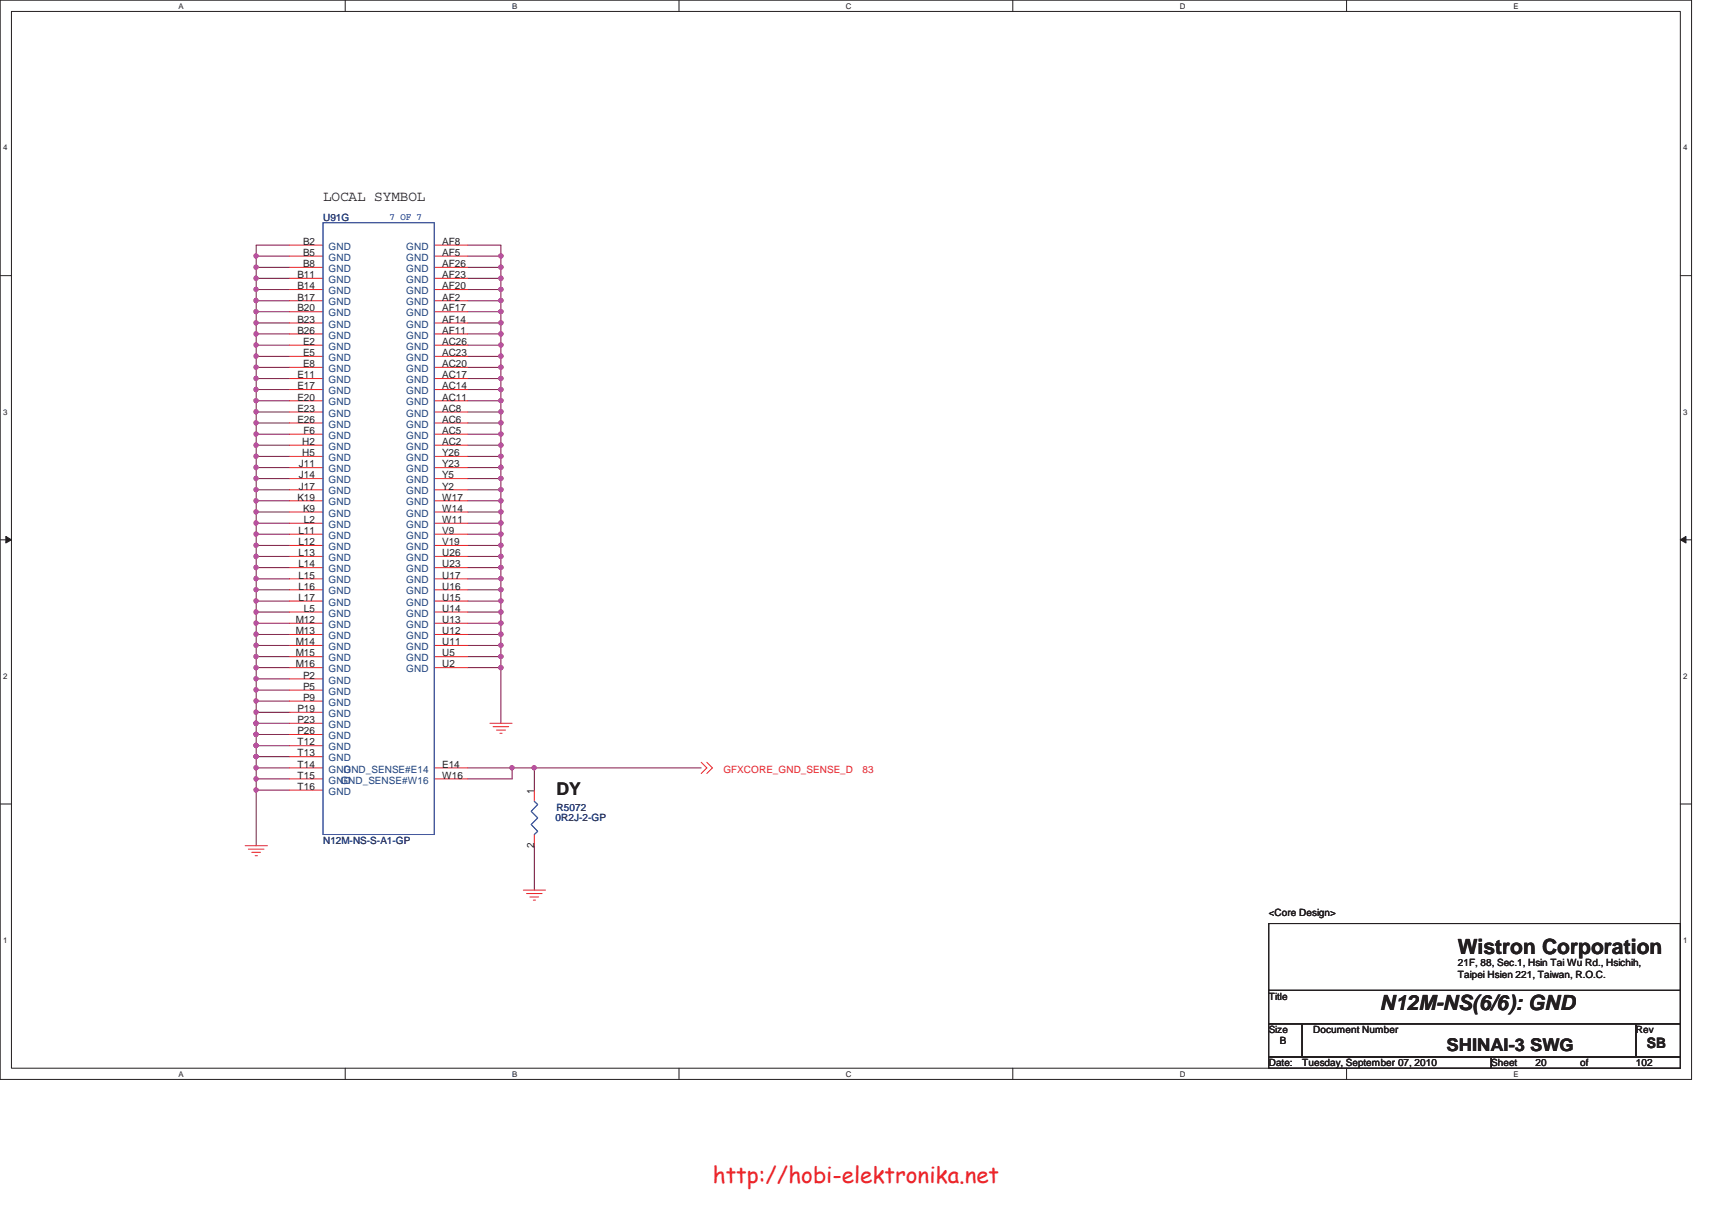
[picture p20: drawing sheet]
<svg xmlns="http://www.w3.org/2000/svg" width="297mm" height="210mm" viewBox="0 0 297 210" stroke-linecap="round" stroke-linejoin="round" font-family="sans-serif">
<defs><g id="words">
<text font-size="3.9" fill="#ed2024" x="123.7" y="205.2">http://hobi-elektronika.net</text>
<g font-size="3.6" fill="#231f20">
<text x="252.9" y="165.6">Wistron Corporation</text>
<text x="239.4" y="175.2">N12M-NS(6/6): GND</text>
</g>
<g font-size="3" fill="#231f20">
<text x="96.6" y="138">DY</text>
<text x="251" y="182.4">SHINAI-3 SWG</text>
</g>
<g font-size="2.5" fill="#231f20">
<text x="56" y="34.9">LOCAL SYMBOL</text>
<text x="285.7" y="181.9">SB</text>
</g>
<g font-size="1.7" fill="#2d2d72">
<text x="56" y="38.4">U91G</text>
<text x="96.4" y="142.4">0R2J-2-GP</text>
<text x="96.6" y="140.7">R5072</text>
<text x="56" y="146.4">N12M-NS-S-A1-GP</text>
</g>
<text font-size="1.7" fill="#3a53a4" x="67.6" y="38.1">7 OF 7</text>
<g font-size="1.7" fill="#231f20">
<text x="52.6" y="42.5">B2</text>
<text x="52.6" y="44.4">B5</text>
<text x="52.6" y="46.4">B8</text>
<text x="76.7" y="46.4">AF26</text>
<text x="76.7" y="44.4">AF5</text>
<text x="76.7" y="42.5">AF8</text>
<text x="51.6" y="48.3">B11</text>
<text x="51.6" y="50.2">B14</text>
<text x="51.6" y="52.2">B17</text>
<text x="76.7" y="52.2">AF2</text>
<text x="76.7" y="50.2">AF20</text>
<text x="76.7" y="48.3">AF23</text>
<text x="51.6" y="54.1">B20</text>
<text x="51.6" y="56">B23</text>
<text x="51.6" y="57.9">B26</text>
<text x="52.6" y="59.9">E2</text>
<text x="76.7" y="59.9">AC26</text>
<text x="76.7" y="57.9">AF11</text>
<text x="76.7" y="54.1">AF17</text>
<text x="76.7" y="56">AF14</text>
<text x="51.6" y="65.7">E11</text>
<text x="52.6" y="61.8">E5</text>
<text x="52.6" y="63.7">E8</text>
<text x="76.7" y="65.7">AC17</text>
<text x="76.7" y="63.7">AC20</text>
<text x="76.7" y="61.8">AC23</text>
<text x="51.6" y="67.6">E17</text>
<text x="51.6" y="69.5">E20</text>
<text x="51.6" y="71.5">E23</text>
<text x="76.7" y="71.5">AC8</text>
<text x="76.7" y="69.5">AC11</text>
<text x="76.7" y="67.6">AC14</text>
<text x="51.6" y="73.4">E26</text>
<text x="52.4" y="77.2">H2</text>
<text x="52.7" y="75.3">F6</text>
<text x="76.7" y="77.2">AC2</text>
<text x="76.7" y="75.3">AC5</text>
<text x="76.7" y="73.4">AC6</text>
<text x="51.9" y="81.1">J11</text>
<text x="51.9" y="83">J14</text>
<text x="52.4" y="79.2">H5</text>
<text x="76.7" y="83">Y5</text>
<text x="76.7" y="81.1">Y23</text>
<text x="76.7" y="79.2">Y26</text>
<text x="51.6" y="86.9">K19</text>
<text x="51.9" y="85">J17</text>
<text x="52.6" y="88.8">K9</text>
<text x="76.7" y="88.8">W14</text>
<text x="76.7" y="86.9">W17</text>
<text x="76.7" y="85">Y2</text>
<text x="51.8" y="92.7">L11</text>
<text x="51.8" y="94.6">L12</text>
<text x="52.7" y="90.8">L2</text>
<text x="76.7" y="94.6">V19</text>
<text x="76.7" y="92.7">V9</text>
<text x="76.7" y="90.8">W11</text>
<text x="51.8" y="96.5">L13</text>
<text x="51.8" y="98.5">L14</text>
<text x="51.8" y="100.4">L15</text>
<text x="76.7" y="100.4">U17</text>
<text x="76.7" y="98.5">U23</text>
<text x="76.7" y="96.5">U26</text>
<text x="51.8" y="102.3">L16</text>
<text x="51.8" y="104.3">L17</text>
<text x="52.7" y="106.2">L5</text>
<text x="76.7" y="106.2">U14</text>
<text x="76.7" y="104.3">U15</text>
<text x="76.7" y="102.3">U16</text>
<text x="51.3" y="108.1">M12</text>
<text x="51.3" y="110.1">M13</text>
<text x="51.3" y="112">M14</text>
<text x="51.3" y="113.9">M15</text>
<text x="76.7" y="113.9">U5</text>
<text x="76.7" y="112">U11</text>
<text x="76.7" y="110.1">U12</text>
<text x="76.7" y="108.1">U13</text>
<text x="51.3" y="115.8">M16</text>
<text x="52.6" y="117.8">P2</text>
<text x="52.6" y="119.7">P5</text>
<text x="76.7" y="115.8">U2</text>
<text x="51.6" y="123.6">P19</text>
<text x="51.6" y="125.5">P23</text>
<text x="52.6" y="121.6">P9</text>
<text x="51.6" y="127.4">P26</text>
<text x="51.6" y="129.4">T12</text>
<text x="51.6" y="131.3">T13</text>
<text x="51.6" y="133.2">T14</text>
<text x="51.6" y="135.1">T15</text>
<text x="51.6" y="137.1">T16</text>
<text x="76.7" y="135.1">W16</text>
<text x="76.7" y="133.2">E14</text>
<text x="92.7" y="137.7" transform="rotate(-90 92.7 137.7)">1</text>
<text x="92.7" y="147.1" transform="rotate(-90 92.7 147.1)">2</text>
<text x="220.1" y="159">&lt;Core Design&gt;</text>
<text x="252.9" y="167.7">21F, 88, Sec.1, Hsin Tai Wu Rd., Hsichih,</text>
<text x="220.1" y="173.5">Title</text>
<text x="252.9" y="169.7">Taipei Hsien 221, Taiwan, R.O.C.</text>
<text x="220.1" y="179.3">Size</text>
<text x="227.8" y="179.3">Document Number</text>
<text x="283.8" y="179.3">Rev</text>
<text x="220.1" y="185">Date:</text>
<text x="222" y="181.2">B</text>
<text x="225.9" y="185">Tuesday, September 07, 2010</text>
<text x="258.7" y="185">Sheet</text>
<text x="266.4" y="185">20</text>
<text x="274.2" y="185">of</text>
<text x="283.8" y="185">102</text>
</g>
<g font-size="1.7" fill="#1d437e">
<text x="57" y="43.3">GND</text>
<text x="57" y="45.3">GND</text>
<text x="57" y="47.2">GND</text>
<text x="70.5" y="47.2">GND</text>
<text x="70.5" y="45.3">GND</text>
<text x="70.5" y="43.3">GND</text>
<text x="57" y="49.1">GND</text>
<text x="57" y="51.1">GND</text>
<text x="57" y="53">GND</text>
<text x="70.5" y="53">GND</text>
<text x="70.5" y="51.1">GND</text>
<text x="70.5" y="49.1">GND</text>
<text x="57" y="54.9">GND</text>
<text x="57" y="56.9">GND</text>
<text x="57" y="58.8">GND</text>
<text x="70.5" y="58.8">GND</text>
<text x="70.5" y="54.9">GND</text>
<text x="70.5" y="56.9">GND</text>
<text x="57" y="60.7">GND</text>
<text x="57" y="62.6">GND</text>
<text x="57" y="64.6">GND</text>
<text x="70.5" y="64.6">GND</text>
<text x="70.5" y="62.6">GND</text>
<text x="70.5" y="60.7">GND</text>
<text x="57" y="66.5">GND</text>
<text x="57" y="68.4">GND</text>
<text x="57" y="70.4">GND</text>
<text x="70.5" y="70.4">GND</text>
<text x="70.5" y="68.4">GND</text>
<text x="70.5" y="66.5">GND</text>
<text x="57" y="72.3">GND</text>
<text x="57" y="74.2">GND</text>
<text x="57" y="76.2">GND</text>
<text x="70.5" y="76.2">GND</text>
<text x="70.5" y="74.2">GND</text>
<text x="70.5" y="72.3">GND</text>
<text x="57" y="78.1">GND</text>
<text x="57" y="80">GND</text>
<text x="57" y="82">GND</text>
<text x="57" y="83.9">GND</text>
<text x="70.5" y="83.9">GND</text>
<text x="70.5" y="82">GND</text>
<text x="70.5" y="80">GND</text>
<text x="70.5" y="78.1">GND</text>
<text x="57" y="85.8">GND</text>
<text x="57" y="87.7">GND</text>
<text x="57" y="89.7">GND</text>
<text x="70.5" y="89.7">GND</text>
<text x="70.5" y="87.7">GND</text>
<text x="70.5" y="85.8">GND</text>
<text x="57" y="91.6">GND</text>
<text x="57" y="93.5">GND</text>
<text x="57" y="95.5">GND</text>
<text x="70.5" y="95.5">GND</text>
<text x="70.5" y="93.5">GND</text>
<text x="70.5" y="91.6">GND</text>
<text x="57" y="97.4">GND</text>
<text x="57" y="99.3">GND</text>
<text x="57" y="101.3">GND</text>
<text x="70.5" y="101.3">GND</text>
<text x="70.5" y="99.3">GND</text>
<text x="70.5" y="97.4">GND</text>
<text x="57" y="103.2">GND</text>
<text x="57" y="105.1">GND</text>
<text x="57" y="107">GND</text>
<text x="70.5" y="107">GND</text>
<text x="70.5" y="105.1">GND</text>
<text x="70.5" y="103.2">GND</text>
<text x="57" y="109">GND</text>
<text x="57" y="110.9">GND</text>
<text x="57" y="112.8">GND</text>
<text x="70.5" y="112.8">GND</text>
<text x="70.5" y="110.9">GND</text>
<text x="70.5" y="109">GND</text>
<text x="57" y="114.8">GND</text>
<text x="57" y="116.7">GND</text>
<text x="57" y="118.6">GND</text>
<text x="70.5" y="116.7">GND</text>
<text x="70.5" y="114.8">GND</text>
<text x="57" y="120.6">GND</text>
<text x="57" y="122.5">GND</text>
<text x="57" y="124.4">GND</text>
<text x="57" y="126.3">GND</text>
<text x="57" y="128.3">GND</text>
<text x="57" y="130.2">GND</text>
<text x="57" y="132.1">GND</text>
<text x="57" y="134.1">GND</text>
<text x="57" y="136">GND</text>
<text x="57" y="137.9">GND</text>
<text x="59.1" y="136">GND_SENSE#W16</text>
<text x="59.6" y="134.1">GND_SENSE#E14</text>
</g>
<g font-size="1.7" fill="#ec2426">
<text x="125.5" y="134.1">GFXCORE_GND_SENSE_D</text>
<text x="149.6" y="134.1">83</text>
</g>
<g font-size="1.4" fill="#231f20">
<text x="30.9" y="1.5">A</text>
<text x="88.9" y="1.5">B</text>
<text x="146.8" y="1.5">C</text>
<text x="204.7" y="1.5">D</text>
<text x="262.6" y="1.5">E</text>
<text x=".5" y="26.1">4</text>
<text x="292.1" y="26.1">4</text>
<text x=".5" y="72">3</text>
<text x="292.1" y="72">3</text>
<text x=".5" y="117.8">2</text>
<text x="292.1" y="117.8">2</text>
<text x=".5" y="163.7">1</text>
<text x="292.1" y="163.7">1</text>
<text x="30.9" y="186.8">A</text>
<text x="88.9" y="186.8">B</text>
<text x="146.8" y="186.8">C</text>
<text x="204.7" y="186.8">D</text>
<text x="262.6" y="186.8">E</text>
</g>
</g></defs>
<path d="M0 0h293.5v187.3h-293.5zM2 2h289.5v183.4h-289.5z" fill="none" stroke="#231f20" stroke-width=".17"/>
<g fill="#fff">
<path d="M30.9 .3h.9v1.5h-.9z"/>
<path d="M30.9 185.6h.9v1.5h-.9z"/>
</g>
<path d="M59.9 0v2M59.9 185.4v1.9" fill="none" stroke="#231f20" stroke-width=".17"/>
<g fill="#fff">
<path d="M88.9 .3h.8v1.5h-.8z"/>
<path d="M88.9 185.6h.8v1.5h-.8z"/>
</g>
<path d="M117.8 0v2M117.8 185.4v1.9" fill="none" stroke="#231f20" stroke-width=".17"/>
<g fill="#fff">
<path d="M146.8 .3h.9v1.5h-.9z"/>
<path d="M146.8 185.6h.9v1.5h-.9z"/>
</g>
<path d="M175.7 0v2M175.7 185.4v1.9" fill="none" stroke="#231f20" stroke-width=".17"/>
<g fill="#fff">
<path d="M204.7 .3h1v1.5h-1z"/>
<path d="M204.7 185.6h1v1.5h-1z"/>
</g>
<path d="M233.6 0v2M233.6 185.4v1.9" fill="none" stroke="#231f20" stroke-width=".17"/>
<g fill="#fff">
<path d="M262.6 .3h.9v1.5h-.9z"/>
<path d="M262.6 185.6h.9v1.5h-.9z"/>
<path d="M.5 24.9h.8v1.5h-.8z"/>
<path d="M292.1 24.9h.7v1.5h-.7z"/>
<path d="M.5 70.7h.8v1.6h-.8z"/>
<path d="M292.1 70.7h.7v1.6h-.7z"/>
</g>
<path d="M0 47.8h2M291.5 47.8h2" fill="none" stroke="#231f20" stroke-width=".17"/>
<g fill="#fff">
<path d="M.5 116.6h.8v1.5h-.8z"/>
<path d="M292.1 116.6h.7v1.5h-.7z"/>
</g>
<path d="M0 93.7h2M291.5 93.7h2" fill="none" stroke="#231f20" stroke-width=".17"/>
<path d="M1 93.1l1 .6-1 .5z" fill="#231f20"/>
<path d="M1 93.1l1 .6-1 .5z" fill="none" stroke="#231f20" stroke-width=".17"/>
<path d="M291.5 93.7l1-.6v1.1z" fill="#231f20"/>
<path d="M291.5 93.7l1-.6v1.1z" fill="none" stroke="#231f20" stroke-width=".17"/>
<g fill="#fff">
<path d="M.5 162.4h.8v1.6h-.8z"/>
<path d="M292.1 162.4h.7v1.6h-.7z"/>
</g>
<path d="M0 139.5h2M291.5 139.5h2" fill="none" stroke="#231f20" stroke-width=".17"/>
<path d="M44.4 42.5h5.8M44.4 44.4h5.8M44.4 46.4h5.8M44.4 48.3h5.8M44.4 50.2h5.8M44.4 52.2h5.8M44.4 54.1h5.8M44.4 56h5.8" fill="none" stroke="#7f1542" stroke-width=".17"/>
<circle cx="44.4" cy="56" r=".37" fill="#b8529f"/>
<circle cx="44.4" cy="56" r=".37" fill="none" stroke="#b8529f" stroke-width=".17"/>
<g fill="none" stroke="#7f1542" stroke-width=".17">
<path d="M44.4 58h5.8M44.4 61.8h5.8M44.4 63.8h5.8M44.4 65.7h5.8M44.4 67.6h5.8M44.4 69.6h5.8M44.4 71.5h5.8M44.4 73.4h5.8M44.4 75.3h5.8M44.4 77.3h5.8M44.4 79.2h5.8M44.4 81.1h5.8"/>
<path d="M44.4 83.1h5.8"/>
</g>
<circle cx="44.4" cy="83" r=".37" fill="#b8529f"/>
<circle cx="44.4" cy="83" r=".37" fill="none" stroke="#b8529f" stroke-width=".17"/>
<g fill="none" stroke="#7f1542" stroke-width=".17">
<path d="M44.4 85h5.8M44.4 86.9h5.8M44.4 88.9h5.8M44.4 90.8h5.8M44.4 92.7h5.8M44.4 94.7h5.8M44.4 96.6h5.8M44.4 98.5h5.8M44.4 100.5h5.8M44.4 102.4h5.8M44.4 104.3h5.8M44.4 106.2h5.8"/>
<path d="M44.4 108.2h5.8M44.4 110.1h5.8M44.4 112h5.8"/>
</g>
<circle cx="44.4" cy="112" r=".37" fill="#b8529f"/>
<circle cx="44.4" cy="112" r=".37" fill="none" stroke="#b8529f" stroke-width=".17"/>
<path d="M44.4 114h5.8M44.4 115.9h5.8M44.4 117.8h5.8M44.4 119.8h5.8M44.4 121.7h5.8" fill="none" stroke="#7f1542" stroke-width=".17"/>
<circle cx="44.4" cy="121.6" r=".37" fill="#b8529f"/>
<circle cx="44.4" cy="121.6" r=".37" fill="none" stroke="#b8529f" stroke-width=".17"/>
<path d="M44.4 92.7v2" fill="none" stroke="#7f1542" stroke-width=".17"/>
<circle cx="44.4" cy="92.7" r=".37" fill="#b8529f"/>
<circle cx="44.4" cy="92.7" r=".37" fill="none" stroke="#b8529f" stroke-width=".17"/>
<path d="M44.4 69.6v1.9M44.4 83.1v1.9" fill="none" stroke="#7f1542" stroke-width=".17"/>
<circle cx="44.4" cy="69.5" r=".37" fill="#b8529f"/>
<circle cx="44.4" cy="69.5" r=".37" fill="none" stroke="#b8529f" stroke-width=".17"/>
<path d="M44.4 61.8v2" fill="none" stroke="#7f1542" stroke-width=".17"/>
<circle cx="44.4" cy="61.8" r=".38" fill="#b8529f"/>
<circle cx="44.4" cy="61.8" r=".38" fill="none" stroke="#b8529f" stroke-width=".17"/>
<path d="M44.4 52.2v1.9" fill="none" stroke="#7f1542" stroke-width=".17"/>
<circle cx="44.4" cy="52.1" r=".38" fill="#b8529f"/>
<circle cx="44.4" cy="52.1" r=".38" fill="none" stroke="#b8529f" stroke-width=".17"/>
<path d="M44.4 42.5v1.9M44.4 117.8v2" fill="none" stroke="#7f1542" stroke-width=".17"/>
<circle cx="44.4" cy="117.8" r=".37" fill="#b8529f"/>
<circle cx="44.4" cy="117.8" r=".37" fill="none" stroke="#b8529f" stroke-width=".17"/>
<path d="M44.4 104.3v1.9" fill="none" stroke="#7f1542" stroke-width=".17"/>
<circle cx="44.4" cy="104.3" r=".37" fill="#b8529f"/>
<circle cx="44.4" cy="104.3" r=".37" fill="none" stroke="#b8529f" stroke-width=".17"/>
<path d="M44.4 86.9v2" fill="none" stroke="#7f1542" stroke-width=".17"/>
<circle cx="44.4" cy="86.9" r=".38" fill="#b8529f"/>
<circle cx="44.4" cy="86.9" r=".38" fill="none" stroke="#b8529f" stroke-width=".17"/>
<path d="M44.4 79.2v1.9" fill="none" stroke="#7f1542" stroke-width=".17"/>
<circle cx="44.4" cy="79.2" r=".37" fill="#b8529f"/>
<circle cx="44.4" cy="79.2" r=".37" fill="none" stroke="#b8529f" stroke-width=".17"/>
<path d="M44.4 75.3v2" fill="none" stroke="#7f1542" stroke-width=".17"/>
<circle cx="44.4" cy="75.3" r=".37" fill="#b8529f"/>
<circle cx="44.4" cy="75.3" r=".37" fill="none" stroke="#b8529f" stroke-width=".17"/>
<path d="M44.4 71.5v1.9" fill="none" stroke="#7f1542" stroke-width=".17"/>
<circle cx="44.4" cy="71.5" r=".38" fill="#b8529f"/>
<circle cx="44.4" cy="71.5" r=".38" fill="none" stroke="#b8529f" stroke-width=".17"/>
<path d="M44.4 96.6v1.9" fill="none" stroke="#7f1542" stroke-width=".17"/>
<circle cx="44.4" cy="96.6" r=".38" fill="#b8529f"/>
<circle cx="44.4" cy="96.6" r=".38" fill="none" stroke="#b8529f" stroke-width=".17"/>
<path d="M44.4 59.9v1.9" fill="none" stroke="#7f1542" stroke-width=".17"/>
<circle cx="44.4" cy="59.9" r=".37" fill="#b8529f"/>
<circle cx="44.4" cy="59.9" r=".37" fill="none" stroke="#b8529f" stroke-width=".17"/>
<path d="M44.4 56v2M44.4 88.9v1.9" fill="none" stroke="#7f1542" stroke-width=".17"/>
<circle cx="44.4" cy="88.8" r=".37" fill="#b8529f"/>
<circle cx="44.4" cy="88.8" r=".37" fill="none" stroke="#b8529f" stroke-width=".17"/>
<path d="M44.4 65.7v1.9" fill="none" stroke="#7f1542" stroke-width=".17"/>
<circle cx="44.4" cy="65.7" r=".37" fill="#b8529f"/>
<circle cx="44.4" cy="65.7" r=".37" fill="none" stroke="#b8529f" stroke-width=".17"/>
<path d="M44.4 58v1.9" fill="none" stroke="#7f1542" stroke-width=".17"/>
<circle cx="44.4" cy="57.9" r=".38" fill="#b8529f"/>
<circle cx="44.4" cy="57.9" r=".38" fill="none" stroke="#b8529f" stroke-width=".17"/>
<path d="M44.4 59.9h5.8M44.4 73.4v1.9" fill="none" stroke="#7f1542" stroke-width=".17"/>
<circle cx="44.4" cy="73.4" r=".37" fill="#b8529f"/>
<circle cx="44.4" cy="73.4" r=".37" fill="none" stroke="#b8529f" stroke-width=".17"/>
<path d="M44.4 114v1.9" fill="none" stroke="#7f1542" stroke-width=".17"/>
<circle cx="44.4" cy="113.9" r=".37" fill="#b8529f"/>
<circle cx="44.4" cy="113.9" r=".37" fill="none" stroke="#b8529f" stroke-width=".17"/>
<path d="M44.4 67.6v2" fill="none" stroke="#7f1542" stroke-width=".17"/>
<circle cx="44.4" cy="67.6" r=".38" fill="#b8529f"/>
<circle cx="44.4" cy="67.6" r=".38" fill="none" stroke="#b8529f" stroke-width=".17"/>
<path d="M44.4 100.5v1.9" fill="none" stroke="#7f1542" stroke-width=".17"/>
<circle cx="44.4" cy="100.4" r=".38" fill="#b8529f"/>
<circle cx="44.4" cy="100.4" r=".38" fill="none" stroke="#b8529f" stroke-width=".17"/>
<path d="M44.4 108.2v1.9" fill="none" stroke="#7f1542" stroke-width=".17"/>
<circle cx="44.4" cy="108.1" r=".37" fill="#b8529f"/>
<circle cx="44.4" cy="108.1" r=".37" fill="none" stroke="#b8529f" stroke-width=".17"/>
<path d="M44.4 90.8v1.9" fill="none" stroke="#7f1542" stroke-width=".17"/>
<circle cx="44.4" cy="90.8" r=".38" fill="#b8529f"/>
<circle cx="44.4" cy="90.8" r=".38" fill="none" stroke="#b8529f" stroke-width=".17"/>
<path d="M44.4 77.3v1.9" fill="none" stroke="#7f1542" stroke-width=".17"/>
<circle cx="44.4" cy="77.3" r=".38" fill="#b8529f"/>
<circle cx="44.4" cy="77.3" r=".38" fill="none" stroke="#b8529f" stroke-width=".17"/>
<path d="M44.4 44.4v2" fill="none" stroke="#7f1542" stroke-width=".17"/>
<circle cx="44.4" cy="44.4" r=".37" fill="#b8529f"/>
<circle cx="44.4" cy="44.4" r=".37" fill="none" stroke="#b8529f" stroke-width=".17"/>
<path d="M44.4 115.9v1.9" fill="none" stroke="#7f1542" stroke-width=".17"/>
<circle cx="44.4" cy="115.9" r=".38" fill="#b8529f"/>
<circle cx="44.4" cy="115.9" r=".38" fill="none" stroke="#b8529f" stroke-width=".17"/>
<path d="M44.4 63.8v1.9" fill="none" stroke="#7f1542" stroke-width=".17"/>
<circle cx="44.4" cy="63.7" r=".37" fill="#b8529f"/>
<circle cx="44.4" cy="63.7" r=".37" fill="none" stroke="#b8529f" stroke-width=".17"/>
<path d="M44.4 50.2v2" fill="none" stroke="#7f1542" stroke-width=".17"/>
<circle cx="44.4" cy="50.2" r=".37" fill="#b8529f"/>
<circle cx="44.4" cy="50.2" r=".37" fill="none" stroke="#b8529f" stroke-width=".17"/>
<path d="M44.4 48.3v1.9" fill="none" stroke="#7f1542" stroke-width=".17"/>
<circle cx="44.4" cy="48.3" r=".38" fill="#b8529f"/>
<circle cx="44.4" cy="48.3" r=".38" fill="none" stroke="#b8529f" stroke-width=".17"/>
<path d="M44.4 46.4v1.9" fill="none" stroke="#7f1542" stroke-width=".17"/>
<circle cx="44.4" cy="46.4" r=".37" fill="#b8529f"/>
<circle cx="44.4" cy="46.4" r=".37" fill="none" stroke="#b8529f" stroke-width=".17"/>
<path d="M44.4 106.2v2" fill="none" stroke="#7f1542" stroke-width=".17"/>
<circle cx="44.4" cy="106.2" r=".38" fill="#b8529f"/>
<circle cx="44.4" cy="106.2" r=".38" fill="none" stroke="#b8529f" stroke-width=".17"/>
<path d="M44.4 98.5v2" fill="none" stroke="#7f1542" stroke-width=".17"/>
<circle cx="44.4" cy="98.5" r=".37" fill="#b8529f"/>
<circle cx="44.4" cy="98.5" r=".37" fill="none" stroke="#b8529f" stroke-width=".17"/>
<path d="M44.4 94.7v1.9" fill="none" stroke="#7f1542" stroke-width=".17"/>
<circle cx="44.4" cy="94.6" r=".37" fill="#b8529f"/>
<circle cx="44.4" cy="94.6" r=".37" fill="none" stroke="#b8529f" stroke-width=".17"/>
<path d="M44.4 119.8v1.9" fill="none" stroke="#7f1542" stroke-width=".17"/>
<circle cx="44.4" cy="119.7" r=".38" fill="#b8529f"/>
<circle cx="44.4" cy="119.7" r=".38" fill="none" stroke="#b8529f" stroke-width=".17"/>
<path d="M44.4 110.1v1.9" fill="none" stroke="#7f1542" stroke-width=".17"/>
<circle cx="44.4" cy="110.1" r=".38" fill="#b8529f"/>
<circle cx="44.4" cy="110.1" r=".38" fill="none" stroke="#b8529f" stroke-width=".17"/>
<path d="M44.4 85v1.9" fill="none" stroke="#7f1542" stroke-width=".17"/>
<circle cx="44.4" cy="85" r=".37" fill="#b8529f"/>
<circle cx="44.4" cy="85" r=".37" fill="none" stroke="#b8529f" stroke-width=".17"/>
<path d="M44.4 81.1v2" fill="none" stroke="#7f1542" stroke-width=".17"/>
<circle cx="44.4" cy="81.1" r=".38" fill="#b8529f"/>
<circle cx="44.4" cy="81.1" r=".38" fill="none" stroke="#b8529f" stroke-width=".17"/>
<path d="M44.4 102.4v1.9M44.4 112v2" fill="none" stroke="#7f1542" stroke-width=".17"/>
<circle cx="44.4" cy="102.3" r=".37" fill="#b8529f"/>
<circle cx="44.4" cy="102.3" r=".37" fill="none" stroke="#b8529f" stroke-width=".17"/>
<path d="M44.4 54.1v1.9" fill="none" stroke="#7f1542" stroke-width=".17"/>
<circle cx="44.4" cy="54.1" r=".37" fill="#b8529f"/>
<circle cx="44.4" cy="54.1" r=".37" fill="none" stroke="#b8529f" stroke-width=".17"/>
<path d="M44.4 137.1v9.7" fill="none" stroke="#7f1542" stroke-width=".17"/>
<circle cx="44.4" cy="137.1" r=".37" fill="#b8529f"/>
<circle cx="44.4" cy="137.1" r=".37" fill="none" stroke="#b8529f" stroke-width=".17"/>
<path d="M44.4 123.6h5.8" fill="none" stroke="#7f1542" stroke-width=".17"/>
<circle cx="44.4" cy="123.6" r=".37" fill="#b8529f"/>
<circle cx="44.4" cy="123.6" r=".37" fill="none" stroke="#b8529f" stroke-width=".17"/>
<path d="M44.4 125.5h5.8M44.4 127.5h5.8M44.4 133.3h5.8M50.2 129.4h-5.8v1.9h5.8" fill="none" stroke="#7f1542" stroke-width=".17"/>
<circle cx="44.4" cy="131.3" r=".37" fill="#b8529f"/>
<circle cx="44.4" cy="131.3" r=".37" fill="none" stroke="#b8529f" stroke-width=".17"/>
<circle cx="44.4" cy="129.4" r=".38" fill="#b8529f"/>
<circle cx="44.4" cy="129.4" r=".38" fill="none" stroke="#b8529f" stroke-width=".17"/>
<path d="M44.4 125.5v2" fill="none" stroke="#7f1542" stroke-width=".17"/>
<circle cx="44.4" cy="127.4" r=".37" fill="#b8529f"/>
<circle cx="44.4" cy="127.4" r=".37" fill="none" stroke="#b8529f" stroke-width=".17"/>
<circle cx="44.4" cy="125.5" r=".38" fill="#b8529f"/>
<circle cx="44.4" cy="125.5" r=".38" fill="none" stroke="#b8529f" stroke-width=".17"/>
<path d="M44.4 127.5v1.9" fill="none" stroke="#7f1542" stroke-width=".17"/>
<circle cx="44.4" cy="129.4" r=".38" fill="#b8529f"/>
<circle cx="44.4" cy="129.4" r=".38" fill="none" stroke="#b8529f" stroke-width=".17"/>
<circle cx="44.4" cy="127.4" r=".37" fill="#b8529f"/>
<circle cx="44.4" cy="127.4" r=".37" fill="none" stroke="#b8529f" stroke-width=".17"/>
<path d="M44.4 131.3v2" fill="none" stroke="#7f1542" stroke-width=".17"/>
<circle cx="44.4" cy="133.2" r=".37" fill="#b8529f"/>
<circle cx="44.4" cy="133.2" r=".37" fill="none" stroke="#b8529f" stroke-width=".17"/>
<circle cx="44.4" cy="131.3" r=".37" fill="#b8529f"/>
<circle cx="44.4" cy="131.3" r=".37" fill="none" stroke="#b8529f" stroke-width=".17"/>
<path d="M44.4 123.6v1.9" fill="none" stroke="#7f1542" stroke-width=".17"/>
<circle cx="44.4" cy="125.5" r=".38" fill="#b8529f"/>
<circle cx="44.4" cy="125.5" r=".38" fill="none" stroke="#b8529f" stroke-width=".17"/>
<path d="M44.4 137.1h5.8M44.4 133.3v1.9" fill="none" stroke="#7f1542" stroke-width=".17"/>
<circle cx="44.4" cy="135.2" r=".38" fill="#b8529f"/>
<circle cx="44.4" cy="135.2" r=".38" fill="none" stroke="#b8529f" stroke-width=".17"/>
<path d="M81.1 42.5h5.8M81.1 44.4h5.8M81.1 46.4h5.8M81.1 48.3h5.8M81.1 50.2h5.8M44.4 121.7v1.9M50.2 135.2h-5.8v1.9" fill="none" stroke="#7f1542" stroke-width=".17"/>
<circle cx="86.9" cy="50.2" r=".37" fill="#b8529f"/>
<circle cx="86.9" cy="50.2" r=".37" fill="none" stroke="#b8529f" stroke-width=".17"/>
<g fill="none" stroke="#7f1542" stroke-width=".17">
<path d="M81.1 52.2h5.8M81.1 56h5.8M81.1 58h5.8M81.1 59.9h5.8M81.1 61.8h5.8M81.1 63.8h5.8M81.1 65.7h5.8M81.1 67.6h5.8M81.1 69.6h5.8M81.1 71.5h5.8M81.1 73.4h5.8M81.1 75.3h5.8"/>
<path d="M81.1 77.3h5.8"/>
</g>
<circle cx="86.9" cy="77.3" r=".38" fill="#b8529f"/>
<circle cx="86.9" cy="77.3" r=".38" fill="none" stroke="#b8529f" stroke-width=".17"/>
<g fill="none" stroke="#7f1542" stroke-width=".17">
<path d="M81.1 79.2h5.8M81.1 81.1h5.8M81.1 83.1h5.8M81.1 85h5.8M81.1 86.9h5.8M81.1 88.9h5.8M81.1 90.8h5.8M81.1 92.7h5.8M81.1 94.7h5.8M81.1 96.6h5.8M81.1 98.5h5.8M81.1 100.5h5.8"/>
<path d="M81.1 102.4h5.8M81.1 104.3h5.8M81.1 106.2h5.8"/>
</g>
<circle cx="86.9" cy="106.2" r=".38" fill="#b8529f"/>
<circle cx="86.9" cy="106.2" r=".38" fill="none" stroke="#b8529f" stroke-width=".17"/>
<path d="M86.9 86.9v2M81.1 108.2h5.8M81.1 110.1h5.8M81.1 112h5.8M81.1 114h5.8M81.1 115.9h5.8" fill="none" stroke="#7f1542" stroke-width=".17"/>
<circle cx="86.9" cy="86.9" r=".38" fill="#b8529f"/>
<circle cx="86.9" cy="86.9" r=".38" fill="none" stroke="#b8529f" stroke-width=".17"/>
<path d="M86.9 63.8v1.9M86.9 77.3v1.9" fill="none" stroke="#7f1542" stroke-width=".17"/>
<circle cx="86.9" cy="63.7" r=".37" fill="#b8529f"/>
<circle cx="86.9" cy="63.7" r=".37" fill="none" stroke="#b8529f" stroke-width=".17"/>
<path d="M86.9 56v2" fill="none" stroke="#7f1542" stroke-width=".17"/>
<circle cx="86.9" cy="56" r=".37" fill="#b8529f"/>
<circle cx="86.9" cy="56" r=".37" fill="none" stroke="#b8529f" stroke-width=".17"/>
<path d="M86.9 46.4v1.9" fill="none" stroke="#7f1542" stroke-width=".17"/>
<circle cx="86.9" cy="46.4" r=".37" fill="#b8529f"/>
<circle cx="86.9" cy="46.4" r=".37" fill="none" stroke="#b8529f" stroke-width=".17"/>
<path d="M86.9 112v2" fill="none" stroke="#7f1542" stroke-width=".17"/>
<circle cx="86.9" cy="112" r=".37" fill="#b8529f"/>
<circle cx="86.9" cy="112" r=".37" fill="none" stroke="#b8529f" stroke-width=".17"/>
<path d="M86.9 98.5v2" fill="none" stroke="#7f1542" stroke-width=".17"/>
<circle cx="86.9" cy="98.5" r=".37" fill="#b8529f"/>
<circle cx="86.9" cy="98.5" r=".37" fill="none" stroke="#b8529f" stroke-width=".17"/>
<path d="M86.9 81.1v2" fill="none" stroke="#7f1542" stroke-width=".17"/>
<circle cx="86.9" cy="81.1" r=".38" fill="#b8529f"/>
<circle cx="86.9" cy="81.1" r=".38" fill="none" stroke="#b8529f" stroke-width=".17"/>
<path d="M86.9 73.4v1.9" fill="none" stroke="#7f1542" stroke-width=".17"/>
<circle cx="86.9" cy="73.4" r=".37" fill="#b8529f"/>
<circle cx="86.9" cy="73.4" r=".37" fill="none" stroke="#b8529f" stroke-width=".17"/>
<path d="M86.9 69.6v1.9" fill="none" stroke="#7f1542" stroke-width=".17"/>
<circle cx="86.9" cy="69.5" r=".37" fill="#b8529f"/>
<circle cx="86.9" cy="69.5" r=".37" fill="none" stroke="#b8529f" stroke-width=".17"/>
<path d="M86.9 65.7v1.9" fill="none" stroke="#7f1542" stroke-width=".17"/>
<circle cx="86.9" cy="65.7" r=".37" fill="#b8529f"/>
<circle cx="86.9" cy="65.7" r=".37" fill="none" stroke="#b8529f" stroke-width=".17"/>
<path d="M86.9 90.8v1.9" fill="none" stroke="#7f1542" stroke-width=".17"/>
<circle cx="86.9" cy="90.8" r=".38" fill="#b8529f"/>
<circle cx="86.9" cy="90.8" r=".38" fill="none" stroke="#b8529f" stroke-width=".17"/>
<path d="M86.9 54.1v1.9" fill="none" stroke="#7f1542" stroke-width=".17"/>
<circle cx="86.9" cy="54.1" r=".37" fill="#b8529f"/>
<circle cx="86.9" cy="54.1" r=".37" fill="none" stroke="#b8529f" stroke-width=".17"/>
<path d="M86.9 50.2v2M86.9 83.1v1.9" fill="none" stroke="#7f1542" stroke-width=".17"/>
<circle cx="86.9" cy="83" r=".37" fill="#b8529f"/>
<circle cx="86.9" cy="83" r=".37" fill="none" stroke="#b8529f" stroke-width=".17"/>
<path d="M86.9 59.9v1.9" fill="none" stroke="#7f1542" stroke-width=".17"/>
<circle cx="86.9" cy="59.9" r=".37" fill="#b8529f"/>
<circle cx="86.9" cy="59.9" r=".37" fill="none" stroke="#b8529f" stroke-width=".17"/>
<path d="M86.9 52.2v1.9" fill="none" stroke="#7f1542" stroke-width=".17"/>
<circle cx="86.9" cy="52.1" r=".38" fill="#b8529f"/>
<circle cx="86.9" cy="52.1" r=".38" fill="none" stroke="#b8529f" stroke-width=".17"/>
<path d="M81.1 54.1h5.8M86.9 115.9v9.6" fill="none" stroke="#7f1542" stroke-width=".17"/>
<circle cx="86.9" cy="115.9" r=".38" fill="#b8529f"/>
<circle cx="86.9" cy="115.9" r=".38" fill="none" stroke="#b8529f" stroke-width=".17"/>
<path d="M86.9 67.6v2" fill="none" stroke="#7f1542" stroke-width=".17"/>
<circle cx="86.9" cy="67.6" r=".38" fill="#b8529f"/>
<circle cx="86.9" cy="67.6" r=".38" fill="none" stroke="#b8529f" stroke-width=".17"/>
<path d="M86.9 108.2v1.9" fill="none" stroke="#7f1542" stroke-width=".17"/>
<circle cx="86.9" cy="108.1" r=".37" fill="#b8529f"/>
<circle cx="86.9" cy="108.1" r=".37" fill="none" stroke="#b8529f" stroke-width=".17"/>
<path d="M86.9 61.8v2" fill="none" stroke="#7f1542" stroke-width=".17"/>
<circle cx="86.9" cy="61.8" r=".38" fill="#b8529f"/>
<circle cx="86.9" cy="61.8" r=".38" fill="none" stroke="#b8529f" stroke-width=".17"/>
<path d="M86.9 94.7v1.9" fill="none" stroke="#7f1542" stroke-width=".17"/>
<circle cx="86.9" cy="94.6" r=".37" fill="#b8529f"/>
<circle cx="86.9" cy="94.6" r=".37" fill="none" stroke="#b8529f" stroke-width=".17"/>
<path d="M86.9 102.4v1.9" fill="none" stroke="#7f1542" stroke-width=".17"/>
<circle cx="86.9" cy="102.3" r=".37" fill="#b8529f"/>
<circle cx="86.9" cy="102.3" r=".37" fill="none" stroke="#b8529f" stroke-width=".17"/>
<path d="M86.9 85v1.9" fill="none" stroke="#7f1542" stroke-width=".17"/>
<circle cx="86.9" cy="85" r=".37" fill="#b8529f"/>
<circle cx="86.9" cy="85" r=".37" fill="none" stroke="#b8529f" stroke-width=".17"/>
<path d="M86.9 71.5v1.9" fill="none" stroke="#7f1542" stroke-width=".17"/>
<circle cx="86.9" cy="71.5" r=".38" fill="#b8529f"/>
<circle cx="86.9" cy="71.5" r=".38" fill="none" stroke="#b8529f" stroke-width=".17"/>
<path d="M86.9 110.1v1.9" fill="none" stroke="#7f1542" stroke-width=".17"/>
<circle cx="86.9" cy="110.1" r=".38" fill="#b8529f"/>
<circle cx="86.9" cy="110.1" r=".38" fill="none" stroke="#b8529f" stroke-width=".17"/>
<path d="M86.9 58v1.9" fill="none" stroke="#7f1542" stroke-width=".17"/>
<circle cx="86.9" cy="57.9" r=".38" fill="#b8529f"/>
<circle cx="86.9" cy="57.9" r=".38" fill="none" stroke="#b8529f" stroke-width=".17"/>
<path d="M86.9 44.4v2" fill="none" stroke="#7f1542" stroke-width=".17"/>
<circle cx="86.9" cy="44.4" r=".37" fill="#b8529f"/>
<circle cx="86.9" cy="44.4" r=".37" fill="none" stroke="#b8529f" stroke-width=".17"/>
<path d="M86.9 42.5v1.9M86.9 100.5v1.9" fill="none" stroke="#7f1542" stroke-width=".17"/>
<circle cx="86.9" cy="100.4" r=".38" fill="#b8529f"/>
<circle cx="86.9" cy="100.4" r=".38" fill="none" stroke="#b8529f" stroke-width=".17"/>
<path d="M86.9 92.7v2" fill="none" stroke="#7f1542" stroke-width=".17"/>
<circle cx="86.9" cy="92.7" r=".37" fill="#b8529f"/>
<circle cx="86.9" cy="92.7" r=".37" fill="none" stroke="#b8529f" stroke-width=".17"/>
<path d="M86.9 88.9v1.9" fill="none" stroke="#7f1542" stroke-width=".17"/>
<circle cx="86.9" cy="88.8" r=".37" fill="#b8529f"/>
<circle cx="86.9" cy="88.8" r=".37" fill="none" stroke="#b8529f" stroke-width=".17"/>
<path d="M86.9 114v1.9" fill="none" stroke="#7f1542" stroke-width=".17"/>
<circle cx="86.9" cy="113.9" r=".37" fill="#b8529f"/>
<circle cx="86.9" cy="113.9" r=".37" fill="none" stroke="#b8529f" stroke-width=".17"/>
<path d="M86.9 104.3v1.9" fill="none" stroke="#7f1542" stroke-width=".17"/>
<circle cx="86.9" cy="104.3" r=".37" fill="#b8529f"/>
<circle cx="86.9" cy="104.3" r=".37" fill="none" stroke="#b8529f" stroke-width=".17"/>
<path d="M86.9 79.2v1.9" fill="none" stroke="#7f1542" stroke-width=".17"/>
<circle cx="86.9" cy="79.2" r=".37" fill="#b8529f"/>
<circle cx="86.9" cy="79.2" r=".37" fill="none" stroke="#b8529f" stroke-width=".17"/>
<path d="M86.9 75.3v2" fill="none" stroke="#7f1542" stroke-width=".17"/>
<circle cx="86.9" cy="75.3" r=".37" fill="#b8529f"/>
<circle cx="86.9" cy="75.3" r=".37" fill="none" stroke="#b8529f" stroke-width=".17"/>
<path d="M86.9 96.6v1.9M86.9 106.2v2" fill="none" stroke="#7f1542" stroke-width=".17"/>
<circle cx="86.9" cy="96.6" r=".38" fill="#b8529f"/>
<circle cx="86.9" cy="96.6" r=".38" fill="none" stroke="#b8529f" stroke-width=".17"/>
<path d="M86.9 48.3v1.9" fill="none" stroke="#7f1542" stroke-width=".17"/>
<circle cx="86.9" cy="48.3" r=".38" fill="#b8529f"/>
<circle cx="86.9" cy="48.3" r=".38" fill="none" stroke="#b8529f" stroke-width=".17"/>
<path d="M92.7 133.3h29M92.7 146.8v7.7" fill="none" stroke="#7f1542" stroke-width=".17"/>
<circle cx="92.7" cy="133.2" r=".37" fill="#b8529f"/>
<circle cx="92.7" cy="133.2" r=".37" fill="none" stroke="#b8529f" stroke-width=".17"/>
<path d="M88.9 133.3h3.8v3.8" fill="none" stroke="#7f1542" stroke-width=".17"/>
<circle cx="88.8" cy="133.2" r=".37" fill="#b8529f"/>
<circle cx="88.8" cy="133.2" r=".37" fill="none" stroke="#b8529f" stroke-width=".17"/>
<path d="M81.1 133.3h7.8v1.9h-7.8" fill="none" stroke="#7f1542" stroke-width=".17"/>
<g fill="none" stroke="#ec2426" stroke-width=".17">
<path d="M50.2 42.5h5.8M50.2 44.4h5.8M50.2 46.4h5.8M50.2 48.3h5.8M50.2 50.2h5.8M50.2 52.2h5.8M50.2 54.1h5.8M50.2 56h5.8M50.2 58h5.8M50.2 59.9h5.8M75.3 42.5h5.8M75.3 44.4h5.8"/>
<path d="M75.3 46.4h5.8M75.3 48.3h5.8M75.3 50.2h5.8M75.3 52.2h5.8M75.3 54.1h5.8M75.3 56h5.8M75.3 58h5.8M75.3 59.9h5.8M50.2 61.8h5.8M50.2 63.8h5.8M50.2 65.7h5.8M50.2 67.6h5.8"/>
<path d="M50.2 69.6h5.8M50.2 71.5h5.8M50.2 73.4h5.8M50.2 75.3h5.8M50.2 77.3h5.8M50.2 79.2h5.8M75.3 61.8h5.8M75.3 63.8h5.8M75.3 65.7h5.8M75.3 67.6h5.8M75.3 69.6h5.8M75.3 71.5h5.8"/>
<path d="M75.3 73.4h5.8M75.3 75.3h5.8M75.3 77.3h5.8M75.3 79.2h5.8M50.2 81.1h5.8M50.2 83.1h5.8M50.2 85h5.8M50.2 86.9h5.8M50.2 88.9h5.8M50.2 90.8h5.8M50.2 92.7h5.8M50.2 94.7h5.8"/>
<path d="M50.2 96.6h5.8M50.2 98.5h5.8M75.3 81.1h5.8M75.3 83.1h5.8M75.3 85h5.8M75.3 86.9h5.8M75.3 88.9h5.8M75.3 90.8h5.8M75.3 92.7h5.8M75.3 94.7h5.8M75.3 96.6h5.8M75.3 98.5h5.8"/>
<path d="M50.2 100.5h5.8M50.2 102.4h5.8M50.2 104.3h5.8M50.2 106.2h5.8M50.2 108.2h5.8M50.2 110.1h5.8M50.2 112h5.8M50.2 114h5.8M50.2 115.9h5.8M50.2 117.8h5.8M50.2 119.8h5.8M75.3 100.5h5.8"/>
<path d="M75.3 102.4h5.8M75.3 104.3h5.8M75.3 106.2h5.8M75.3 108.2h5.8M75.3 110.1h5.8M75.3 112h5.8M75.3 114h5.8M75.3 115.9h5.8M50.2 125.5h5.8M50.2 121.7h5.8M50.2 123.6h5.8M50.2 127.5h5.8"/>
<path d="M50.2 129.4h5.8M50.2 131.3h5.8M50.2 133.3h5.8M50.2 135.2h5.8M50.2 137.1h5.8M75.3 133.3h5.8M75.3 135.2h5.8M85 125.5h3.9M85.6 126.1h2.7M86.1 126.7h1.6M86.7 127.3h.4M92.7 137.1v2"/>
<path d="M121.7 132.3l.9 1-.9 .9M122.6 132.3l1 1-1 .9M42.5 146.8h3.9M43.1 147.4h2.7M43.7 147.9h1.5M44.3 148.5h.4M90.8 154.5h3.9M91.4 155.1h2.7M91.9 155.7h1.6M92.5 156.2h.4M92.7 144.8v2"/>
</g>
<path d="M220.1 160.3h71.4v11.6h-71.4zM220.1 171.9h71.4v5.8h-71.4zM220.1 177.7h5.8v5.7h-5.8zM225.9 177.7h57.9v5.7h-57.9zM283.8 177.7h7.7v5.7h-7.7zM220.1 183.4h38.6v2h-38.6zM258.7 183.4h32.8v2h-32.8z" fill="none" stroke="#231f20" stroke-width=".17"/>
<path d="M56 38.6h19.3v106.2h-19.3zM92.7 139.1l.6 .5-1.1 1.2 1.1 1.1-1.1 1.2 1.1 1.2-.6 .5" fill="none" stroke="#3a53a4" stroke-width=".17"/>
<circle cx="44.4" cy="56" r=".37" fill="#b8529f"/>
<circle cx="44.4" cy="56" r=".37" fill="none" stroke="#b8529f" stroke-width=".17"/>
<circle cx="44.4" cy="83" r=".37" fill="#b8529f"/>
<circle cx="44.4" cy="83" r=".37" fill="none" stroke="#b8529f" stroke-width=".17"/>
<circle cx="44.4" cy="112" r=".37" fill="#b8529f"/>
<circle cx="44.4" cy="112" r=".37" fill="none" stroke="#b8529f" stroke-width=".17"/>
<circle cx="44.4" cy="121.6" r=".37" fill="#b8529f"/>
<circle cx="44.4" cy="121.6" r=".37" fill="none" stroke="#b8529f" stroke-width=".17"/>
<circle cx="44.4" cy="92.7" r=".37" fill="#b8529f"/>
<circle cx="44.4" cy="92.7" r=".37" fill="none" stroke="#b8529f" stroke-width=".17"/>
<circle cx="44.4" cy="69.5" r=".37" fill="#b8529f"/>
<circle cx="44.4" cy="69.5" r=".37" fill="none" stroke="#b8529f" stroke-width=".17"/>
<circle cx="44.4" cy="61.8" r=".38" fill="#b8529f"/>
<circle cx="44.4" cy="61.8" r=".38" fill="none" stroke="#b8529f" stroke-width=".17"/>
<circle cx="44.4" cy="52.1" r=".38" fill="#b8529f"/>
<circle cx="44.4" cy="52.1" r=".38" fill="none" stroke="#b8529f" stroke-width=".17"/>
<circle cx="44.4" cy="117.8" r=".37" fill="#b8529f"/>
<circle cx="44.4" cy="117.8" r=".37" fill="none" stroke="#b8529f" stroke-width=".17"/>
<circle cx="44.4" cy="104.3" r=".37" fill="#b8529f"/>
<circle cx="44.4" cy="104.3" r=".37" fill="none" stroke="#b8529f" stroke-width=".17"/>
<circle cx="44.4" cy="86.9" r=".38" fill="#b8529f"/>
<circle cx="44.4" cy="86.9" r=".38" fill="none" stroke="#b8529f" stroke-width=".17"/>
<circle cx="44.4" cy="79.2" r=".37" fill="#b8529f"/>
<circle cx="44.4" cy="79.2" r=".37" fill="none" stroke="#b8529f" stroke-width=".17"/>
<circle cx="44.4" cy="75.3" r=".37" fill="#b8529f"/>
<circle cx="44.4" cy="75.3" r=".37" fill="none" stroke="#b8529f" stroke-width=".17"/>
<circle cx="44.4" cy="71.5" r=".38" fill="#b8529f"/>
<circle cx="44.4" cy="71.5" r=".38" fill="none" stroke="#b8529f" stroke-width=".17"/>
<circle cx="44.4" cy="96.6" r=".38" fill="#b8529f"/>
<circle cx="44.4" cy="96.6" r=".38" fill="none" stroke="#b8529f" stroke-width=".17"/>
<circle cx="44.4" cy="59.9" r=".37" fill="#b8529f"/>
<circle cx="44.4" cy="59.9" r=".37" fill="none" stroke="#b8529f" stroke-width=".17"/>
<circle cx="44.4" cy="88.8" r=".37" fill="#b8529f"/>
<circle cx="44.4" cy="88.8" r=".37" fill="none" stroke="#b8529f" stroke-width=".17"/>
<circle cx="44.4" cy="65.7" r=".37" fill="#b8529f"/>
<circle cx="44.4" cy="65.7" r=".37" fill="none" stroke="#b8529f" stroke-width=".17"/>
<circle cx="44.4" cy="57.9" r=".38" fill="#b8529f"/>
<circle cx="44.4" cy="57.9" r=".38" fill="none" stroke="#b8529f" stroke-width=".17"/>
<circle cx="44.4" cy="73.4" r=".37" fill="#b8529f"/>
<circle cx="44.4" cy="73.4" r=".37" fill="none" stroke="#b8529f" stroke-width=".17"/>
<circle cx="44.4" cy="113.9" r=".37" fill="#b8529f"/>
<circle cx="44.4" cy="113.9" r=".37" fill="none" stroke="#b8529f" stroke-width=".17"/>
<circle cx="44.4" cy="67.6" r=".38" fill="#b8529f"/>
<circle cx="44.4" cy="67.6" r=".38" fill="none" stroke="#b8529f" stroke-width=".17"/>
<circle cx="44.4" cy="100.4" r=".38" fill="#b8529f"/>
<circle cx="44.4" cy="100.4" r=".38" fill="none" stroke="#b8529f" stroke-width=".17"/>
<circle cx="44.4" cy="108.1" r=".37" fill="#b8529f"/>
<circle cx="44.4" cy="108.1" r=".37" fill="none" stroke="#b8529f" stroke-width=".17"/>
<circle cx="44.4" cy="90.8" r=".38" fill="#b8529f"/>
<circle cx="44.4" cy="90.8" r=".38" fill="none" stroke="#b8529f" stroke-width=".17"/>
<circle cx="44.4" cy="77.3" r=".38" fill="#b8529f"/>
<circle cx="44.4" cy="77.3" r=".38" fill="none" stroke="#b8529f" stroke-width=".17"/>
<circle cx="44.4" cy="44.4" r=".37" fill="#b8529f"/>
<circle cx="44.4" cy="44.4" r=".37" fill="none" stroke="#b8529f" stroke-width=".17"/>
<circle cx="44.4" cy="115.9" r=".38" fill="#b8529f"/>
<circle cx="44.4" cy="115.9" r=".38" fill="none" stroke="#b8529f" stroke-width=".17"/>
<circle cx="44.4" cy="63.7" r=".37" fill="#b8529f"/>
<circle cx="44.4" cy="63.7" r=".37" fill="none" stroke="#b8529f" stroke-width=".17"/>
<circle cx="44.4" cy="50.2" r=".37" fill="#b8529f"/>
<circle cx="44.4" cy="50.2" r=".37" fill="none" stroke="#b8529f" stroke-width=".17"/>
<circle cx="44.4" cy="48.3" r=".38" fill="#b8529f"/>
<circle cx="44.4" cy="48.3" r=".38" fill="none" stroke="#b8529f" stroke-width=".17"/>
<circle cx="44.4" cy="46.4" r=".37" fill="#b8529f"/>
<circle cx="44.4" cy="46.4" r=".37" fill="none" stroke="#b8529f" stroke-width=".17"/>
<circle cx="44.4" cy="106.2" r=".38" fill="#b8529f"/>
<circle cx="44.4" cy="106.2" r=".38" fill="none" stroke="#b8529f" stroke-width=".17"/>
<circle cx="44.4" cy="98.5" r=".37" fill="#b8529f"/>
<circle cx="44.4" cy="98.5" r=".37" fill="none" stroke="#b8529f" stroke-width=".17"/>
<circle cx="44.4" cy="94.6" r=".37" fill="#b8529f"/>
<circle cx="44.4" cy="94.6" r=".37" fill="none" stroke="#b8529f" stroke-width=".17"/>
<circle cx="44.4" cy="119.7" r=".38" fill="#b8529f"/>
<circle cx="44.4" cy="119.7" r=".38" fill="none" stroke="#b8529f" stroke-width=".17"/>
<circle cx="44.4" cy="110.1" r=".38" fill="#b8529f"/>
<circle cx="44.4" cy="110.1" r=".38" fill="none" stroke="#b8529f" stroke-width=".17"/>
<circle cx="44.4" cy="85" r=".37" fill="#b8529f"/>
<circle cx="44.4" cy="85" r=".37" fill="none" stroke="#b8529f" stroke-width=".17"/>
<circle cx="44.4" cy="81.1" r=".38" fill="#b8529f"/>
<circle cx="44.4" cy="81.1" r=".38" fill="none" stroke="#b8529f" stroke-width=".17"/>
<circle cx="44.4" cy="102.3" r=".37" fill="#b8529f"/>
<circle cx="44.4" cy="102.3" r=".37" fill="none" stroke="#b8529f" stroke-width=".17"/>
<circle cx="44.4" cy="54.1" r=".37" fill="#b8529f"/>
<circle cx="44.4" cy="54.1" r=".37" fill="none" stroke="#b8529f" stroke-width=".17"/>
<circle cx="44.4" cy="137.1" r=".37" fill="#b8529f"/>
<circle cx="44.4" cy="137.1" r=".37" fill="none" stroke="#b8529f" stroke-width=".17"/>
<circle cx="44.4" cy="123.6" r=".37" fill="#b8529f"/>
<circle cx="44.4" cy="123.6" r=".37" fill="none" stroke="#b8529f" stroke-width=".17"/>
<circle cx="44.4" cy="131.3" r=".37" fill="#b8529f"/>
<circle cx="44.4" cy="131.3" r=".37" fill="none" stroke="#b8529f" stroke-width=".17"/>
<circle cx="44.4" cy="129.4" r=".38" fill="#b8529f"/>
<circle cx="44.4" cy="129.4" r=".38" fill="none" stroke="#b8529f" stroke-width=".17"/>
<circle cx="44.4" cy="127.4" r=".37" fill="#b8529f"/>
<circle cx="44.4" cy="127.4" r=".37" fill="none" stroke="#b8529f" stroke-width=".17"/>
<circle cx="44.4" cy="125.5" r=".38" fill="#b8529f"/>
<circle cx="44.4" cy="125.5" r=".38" fill="none" stroke="#b8529f" stroke-width=".17"/>
<circle cx="44.4" cy="129.4" r=".38" fill="#b8529f"/>
<circle cx="44.4" cy="129.4" r=".38" fill="none" stroke="#b8529f" stroke-width=".17"/>
<circle cx="44.4" cy="127.4" r=".37" fill="#b8529f"/>
<circle cx="44.4" cy="127.4" r=".37" fill="none" stroke="#b8529f" stroke-width=".17"/>
<circle cx="44.4" cy="133.2" r=".37" fill="#b8529f"/>
<circle cx="44.4" cy="133.2" r=".37" fill="none" stroke="#b8529f" stroke-width=".17"/>
<circle cx="44.4" cy="131.3" r=".37" fill="#b8529f"/>
<circle cx="44.4" cy="131.3" r=".37" fill="none" stroke="#b8529f" stroke-width=".17"/>
<circle cx="44.4" cy="125.5" r=".38" fill="#b8529f"/>
<circle cx="44.4" cy="125.5" r=".38" fill="none" stroke="#b8529f" stroke-width=".17"/>
<circle cx="44.4" cy="135.2" r=".38" fill="#b8529f"/>
<circle cx="44.4" cy="135.2" r=".38" fill="none" stroke="#b8529f" stroke-width=".17"/>
<circle cx="86.9" cy="50.2" r=".37" fill="#b8529f"/>
<circle cx="86.9" cy="50.2" r=".37" fill="none" stroke="#b8529f" stroke-width=".17"/>
<circle cx="86.9" cy="77.3" r=".38" fill="#b8529f"/>
<circle cx="86.9" cy="77.3" r=".38" fill="none" stroke="#b8529f" stroke-width=".17"/>
<circle cx="86.9" cy="106.2" r=".38" fill="#b8529f"/>
<circle cx="86.9" cy="106.2" r=".38" fill="none" stroke="#b8529f" stroke-width=".17"/>
<circle cx="86.9" cy="86.9" r=".38" fill="#b8529f"/>
<circle cx="86.9" cy="86.9" r=".38" fill="none" stroke="#b8529f" stroke-width=".17"/>
<circle cx="86.9" cy="63.7" r=".37" fill="#b8529f"/>
<circle cx="86.9" cy="63.7" r=".37" fill="none" stroke="#b8529f" stroke-width=".17"/>
<circle cx="86.9" cy="56" r=".37" fill="#b8529f"/>
<circle cx="86.9" cy="56" r=".37" fill="none" stroke="#b8529f" stroke-width=".17"/>
<circle cx="86.9" cy="46.4" r=".37" fill="#b8529f"/>
<circle cx="86.9" cy="46.4" r=".37" fill="none" stroke="#b8529f" stroke-width=".17"/>
<circle cx="86.9" cy="112" r=".37" fill="#b8529f"/>
<circle cx="86.9" cy="112" r=".37" fill="none" stroke="#b8529f" stroke-width=".17"/>
<circle cx="86.9" cy="98.5" r=".37" fill="#b8529f"/>
<circle cx="86.9" cy="98.5" r=".37" fill="none" stroke="#b8529f" stroke-width=".17"/>
<circle cx="86.9" cy="81.1" r=".38" fill="#b8529f"/>
<circle cx="86.9" cy="81.1" r=".38" fill="none" stroke="#b8529f" stroke-width=".17"/>
<circle cx="86.9" cy="73.4" r=".37" fill="#b8529f"/>
<circle cx="86.9" cy="73.4" r=".37" fill="none" stroke="#b8529f" stroke-width=".17"/>
<circle cx="86.9" cy="69.5" r=".37" fill="#b8529f"/>
<circle cx="86.9" cy="69.5" r=".37" fill="none" stroke="#b8529f" stroke-width=".17"/>
<circle cx="86.9" cy="65.7" r=".37" fill="#b8529f"/>
<circle cx="86.9" cy="65.7" r=".37" fill="none" stroke="#b8529f" stroke-width=".17"/>
<circle cx="86.9" cy="90.8" r=".38" fill="#b8529f"/>
<circle cx="86.9" cy="90.8" r=".38" fill="none" stroke="#b8529f" stroke-width=".17"/>
<circle cx="86.9" cy="54.1" r=".37" fill="#b8529f"/>
<circle cx="86.9" cy="54.1" r=".37" fill="none" stroke="#b8529f" stroke-width=".17"/>
<circle cx="86.9" cy="83" r=".37" fill="#b8529f"/>
<circle cx="86.9" cy="83" r=".37" fill="none" stroke="#b8529f" stroke-width=".17"/>
<circle cx="86.9" cy="59.9" r=".37" fill="#b8529f"/>
<circle cx="86.9" cy="59.9" r=".37" fill="none" stroke="#b8529f" stroke-width=".17"/>
<circle cx="86.9" cy="52.1" r=".38" fill="#b8529f"/>
<circle cx="86.9" cy="52.1" r=".38" fill="none" stroke="#b8529f" stroke-width=".17"/>
<circle cx="86.9" cy="115.9" r=".38" fill="#b8529f"/>
<circle cx="86.9" cy="115.9" r=".38" fill="none" stroke="#b8529f" stroke-width=".17"/>
<circle cx="86.9" cy="67.6" r=".38" fill="#b8529f"/>
<circle cx="86.9" cy="67.6" r=".38" fill="none" stroke="#b8529f" stroke-width=".17"/>
<circle cx="86.9" cy="108.1" r=".37" fill="#b8529f"/>
<circle cx="86.9" cy="108.1" r=".37" fill="none" stroke="#b8529f" stroke-width=".17"/>
<circle cx="86.9" cy="61.8" r=".38" fill="#b8529f"/>
<circle cx="86.9" cy="61.8" r=".38" fill="none" stroke="#b8529f" stroke-width=".17"/>
<circle cx="86.9" cy="94.6" r=".37" fill="#b8529f"/>
<circle cx="86.9" cy="94.6" r=".37" fill="none" stroke="#b8529f" stroke-width=".17"/>
<circle cx="86.9" cy="102.3" r=".37" fill="#b8529f"/>
<circle cx="86.9" cy="102.3" r=".37" fill="none" stroke="#b8529f" stroke-width=".17"/>
<circle cx="86.9" cy="85" r=".37" fill="#b8529f"/>
<circle cx="86.9" cy="85" r=".37" fill="none" stroke="#b8529f" stroke-width=".17"/>
<circle cx="86.9" cy="71.5" r=".38" fill="#b8529f"/>
<circle cx="86.9" cy="71.5" r=".38" fill="none" stroke="#b8529f" stroke-width=".17"/>
<circle cx="86.9" cy="110.1" r=".38" fill="#b8529f"/>
<circle cx="86.9" cy="110.1" r=".38" fill="none" stroke="#b8529f" stroke-width=".17"/>
<circle cx="86.9" cy="57.9" r=".38" fill="#b8529f"/>
<circle cx="86.9" cy="57.9" r=".38" fill="none" stroke="#b8529f" stroke-width=".17"/>
<circle cx="86.9" cy="44.4" r=".37" fill="#b8529f"/>
<circle cx="86.9" cy="44.4" r=".37" fill="none" stroke="#b8529f" stroke-width=".17"/>
<circle cx="86.9" cy="100.4" r=".38" fill="#b8529f"/>
<circle cx="86.9" cy="100.4" r=".38" fill="none" stroke="#b8529f" stroke-width=".17"/>
<circle cx="86.9" cy="92.7" r=".37" fill="#b8529f"/>
<circle cx="86.9" cy="92.7" r=".37" fill="none" stroke="#b8529f" stroke-width=".17"/>
<circle cx="86.9" cy="88.8" r=".37" fill="#b8529f"/>
<circle cx="86.9" cy="88.8" r=".37" fill="none" stroke="#b8529f" stroke-width=".17"/>
<circle cx="86.9" cy="113.9" r=".37" fill="#b8529f"/>
<circle cx="86.9" cy="113.9" r=".37" fill="none" stroke="#b8529f" stroke-width=".17"/>
<circle cx="86.9" cy="104.3" r=".37" fill="#b8529f"/>
<circle cx="86.9" cy="104.3" r=".37" fill="none" stroke="#b8529f" stroke-width=".17"/>
<circle cx="86.9" cy="79.2" r=".37" fill="#b8529f"/>
<circle cx="86.9" cy="79.2" r=".37" fill="none" stroke="#b8529f" stroke-width=".17"/>
<circle cx="86.9" cy="75.3" r=".37" fill="#b8529f"/>
<circle cx="86.9" cy="75.3" r=".37" fill="none" stroke="#b8529f" stroke-width=".17"/>
<circle cx="86.9" cy="96.6" r=".38" fill="#b8529f"/>
<circle cx="86.9" cy="96.6" r=".38" fill="none" stroke="#b8529f" stroke-width=".17"/>
<circle cx="86.9" cy="48.3" r=".38" fill="#b8529f"/>
<circle cx="86.9" cy="48.3" r=".38" fill="none" stroke="#b8529f" stroke-width=".17"/>
<circle cx="92.7" cy="133.2" r=".37" fill="#b8529f"/>
<circle cx="92.7" cy="133.2" r=".37" fill="none" stroke="#b8529f" stroke-width=".17"/>
<circle cx="88.8" cy="133.2" r=".37" fill="#b8529f"/>
<circle cx="88.8" cy="133.2" r=".37" fill="none" stroke="#b8529f" stroke-width=".17"/>
<use href="#words"/>
</svg>
